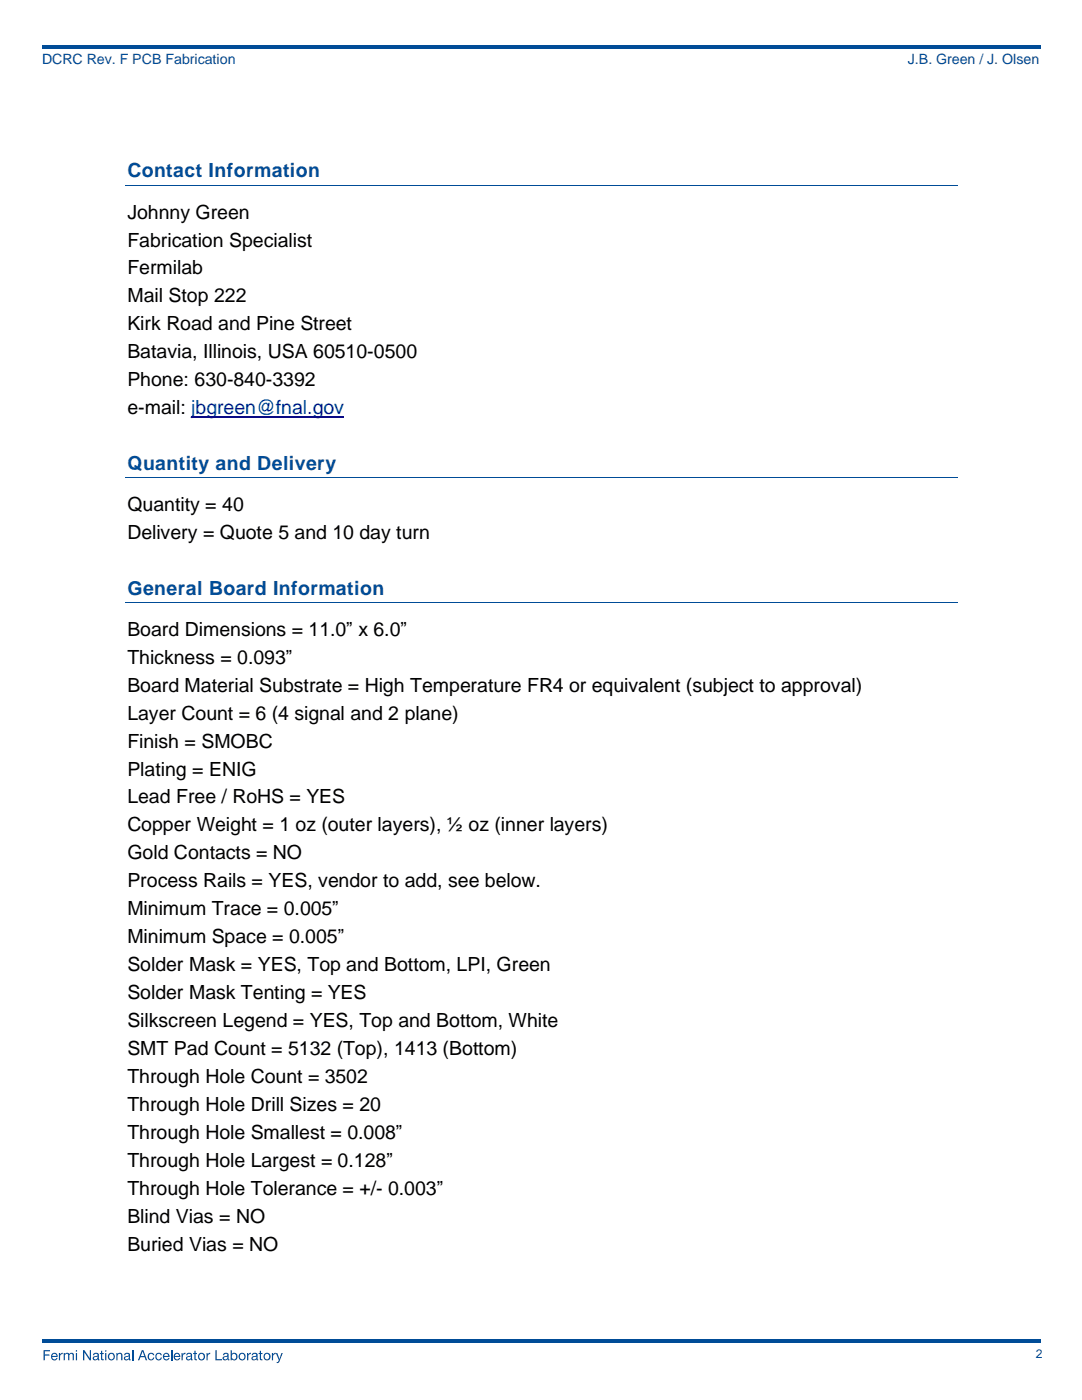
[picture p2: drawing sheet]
<svg xmlns="http://www.w3.org/2000/svg" width="216mm" height="279mm" viewBox="0 0 216 279" stroke-linecap="round" stroke-linejoin="round" font-family="sans-serif">
<defs><g id="words">
<g font-size="3.9" fill="#004c97">
<text x="25.4" y="35.4">Contact Information</text>
<text x="25.4" y="93.8">Quantity and Delivery</text>
<text x="25.4" y="118.7">General Board Information</text>
</g>
<g font-size="3.9">
<text x="25.4" y="43.6">Johnny Green</text>
<text x="25.4" y="49.2">Fabrication Specialist</text>
<text x="25.4" y="54.7">Fermilab</text>
<text x="25.4" y="60.3">Mail Stop 222</text>
<text x="25.4" y="65.9">Kirk Road and Pine Street</text>
<text x="25.4" y="71.5">Batavia, Illinois, USA 60510-0500</text>
<text x="25.4" y="77.1">Phone: 630-840-3392</text>
<text x="25.4" y="82.7">e-mail: jbgreen@fnal.gov</text>
<text x="25.4" y="102">Quantity = 40</text>
<text x="25.4" y="107.5">Delivery = Quote 5 and 10 day turn</text>
<text x="25.4" y="126.9">Board Dimensions = 11.0” x 6.0”</text>
<text x="25.4" y="132.5">Thickness = 0.093”</text>
<text x="25.4" y="138">Board Material Substrate = High Temperature FR4 or equivalent (subject to approval)</text>
<text x="25.4" y="143.6">Layer Count = 6 (4 signal and 2 plane)</text>
<text x="25.4" y="149.2">Finish = SMOBC</text>
<text x="25.4" y="154.8">Plating = ENIG</text>
<text x="25.4" y="160.3">Lead Free / RoHS = YES</text>
<text x="25.4" y="165.9">Copper Weight = 1 oz (outer layers), ½ oz (inner layers)</text>
<text x="25.4" y="171.5">Gold Contacts = NO</text>
<text x="25.4" y="177.1">Process Rails = YES, vendor to add, see below.</text>
<text x="25.4" y="182.7">Minimum Trace = 0.005”</text>
<text x="25.4" y="188.2">Minimum Space = 0.005”</text>
<text x="25.4" y="193.8">Solder Mask = YES, Top and Bottom, LPI, Green</text>
<text x="25.4" y="199.4">Solder Mask Tenting = YES</text>
<text x="25.4" y="205">Silkscreen Legend = YES, Top and Bottom, White</text>
<text x="25.4" y="210.6">SMT Pad Count = 5132 (Top), 1413 (Bottom)</text>
<text x="25.4" y="216.1">Through Hole Count = 3502</text>
<text x="25.4" y="221.7">Through Hole Drill Sizes = 20</text>
<text x="25.4" y="227.3">Through Hole Smallest = 0.008”</text>
<text x="25.4" y="232.9">Through Hole Largest = 0.128”</text>
<text x="25.4" y="238.5">Through Hole Tolerance = +/- 0.003”</text>
<text x="25.4" y="244.1">Blind Vias = NO</text>
<text x="25.4" y="249.6">Buried Vias = NO</text>
</g>
<g font-size="2.8" fill="#004c97">
<text x="8.4" y="12.7">DCRC Rev. F PCB Fabrication</text>
<text x="181.1" y="12.7">J.B. Green / J. Olsen</text>
</g>
<text font-size="2.5" fill="#004c97" x="206.7" y="271.1">2</text>
</g></defs>
<g fill="#004c97">
<path d="M8.4 267.2h199.3v.7h-199.3z"/>
<path d="M8.7 269.5h1.3v.2h-1.1v.6h1v.2h-1v1h-.2z"/>
<path d="M11.7 270h.3v.3l.5-.3v.2a.49 .49 0 0 0-.5 .6v.7h-.3z"/>
<path d="M12.7 270h.2v.2l.5-.2 .4 .2 .1-.1a.49 .49 0 0 1 .8 .3v1.1h-.2l-.1-1.3a.37 .37 0 0 0-.6 .3v1h-.2v-1.2l-.3-.1-.3 .2-.1 1.1h-.2z"/>
<path d="M16.6 269.5h.3l1 1.6v-1.6h.3v2h-.3l-1.1-1.6v1.6h-.2z"/>
<path d="M20.2 269.6h.2v.4h.3v.2h-.3v.9l.3 .2v.2a.36 .36 0 0 1-.5-.3v-1h-.3v-.2h.3z"/>
<path d="M23.2 270h.2v.2a.52 .52 0 0 1 .6-.2 .52 .52 0 0 1 .4 .5v1h-.2v-1l-.1-.3a.43 .43 0 0 0-.7 .5v.8h-.2z"/>
<path d="M26.3 269.5h.3v2h-.3z"/>
<path d="M29.6 270.2a.67 .67 0 0 1 1.2 .3h-.3v-.2a.49 .49 0 0 0-.8 .4 .49 .49 0 0 0 .8 .4v-.2h.3a.69 .69 0 0 1-.9 .6 .69 .69 0 0 1-.4-1.1z"/>
<path d="M31.2 270.2a.65 .65 0 0 1 .6-.2 .65 .65 0 0 1 .5 .5h-.3v-.2a.49 .49 0 0 0-.8 .4 .49 .49 0 0 0 .8 .4v-.2h.3a.7 .7 0 0 1-.9 .6 .7 .7 0 0 1-.4-1.1z"/>
<path d="M34.1 269.5h.2v2h-.2z"/>
<path d="M36.2 270h.2l.1 .3 .5-.3v.2a.48 .48 0 0 0-.5 .6v.7h-.3z"/>
<path d="M38.8 269.6h.2v.4h.3v.2h-.3v.9l.3 .2v.2l-.5-.1v-1.2h-.3v-.2h.3z"/>
<path d="M41.2 270h.2v.3l.5-.3v.2l-.4 .3-.1 1h-.2z"/>
<path d="M43 269.5h.2v1.7h1.1v.3h-1.3z"/>
<path d="M49.3 270h.2v.3l.6-.3v.2a.48 .48 0 0 0-.6 .6v.7h-.2z"/>
<path d="M51.8 269.6h.3v.4h.3v.2h-.3v.9l.3 .2v.2a.36 .36 0 0 1-.6-.3v-1h-.2v-.2h.2z"/>
<path d="M54.3 270h.2v.3l.5-.3v.2a.49 .49 0 0 0-.5 .6v.7h-.2z"/>
<path d="M55 270h.3l.5 1.2 .4-1.2h.2l-.9 2h-.3v-.2h.3l.1-.4z"/>
<path d="M8.4 9h199.3v.7h-199.3z"/>
<path d="M10.4 270.2a.71 .71 0 0 0 0 1.1 .71 .71 0 0 0 1.1-.3h-.3l-.3 .3-.3-.1-.2-.4h1.1a.67 .67 0 0 0-.3-.7 .67 .67 0 0 0-.8 .1zM10.6 270.2a.43 .43 0 0 1 .7 .4h-.9z"/>
<path d="M15.1 270v1.5h.3v-1.5zM15.1 269.5v.3h.3v-.3z"/>
<path d="M18.8 270.9l.7-.2-.2 .5-.4 .1zM18.7 270.1l-.1 .4h.2a.31 .31 0 0 1 .3-.3 .31 .31 0 0 1 .3 .3l-.2 .1a.47 .47 0 0 0-.7 .3 .47 .47 0 0 0 .5 .6l.5-.2v.1h.3l-.1-.1v-.9a.6 .6 0 0 0-1-.3z"/>
<path d="M21 270v1.5h.2v-1.5zM21 269.5v.3h.2v-.3z"/>
<path d="M21.5 270.8a.75 .75 0 0 0 1.5 0 .75 .75 0 0 0-1.5 0zM22 270.2a.52 .52 0 0 1 .7 .5 .52 .52 0 0 1-.7 .5 .66 .66 0 0 1 0-1z"/>
<path d="M25 270.9l.7-.2-.2 .5-.4 .1zM25 270.1l-.2 .4h.2l.2-.3h.3l.2 .2-.3 .2a.47 .47 0 0 0-.6 .3 .47 .47 0 0 0 .4 .6l.5-.2 .1 .1h.3l-.2-1a.6 .6 0 0 0-.9-.3z"/>
<path d="M28.3 269.5l-.8 2h.3l.2-.6h.9l.2 .6h.3l-.8-2zM28.4 269.7l.4 .9h-.7z"/>
<path d="M32.7 270.2a.72 .72 0 0 0 0 1.1 .72 .72 0 0 0 1.1-.3h-.2l-.4 .3-.3-.1-.1-.4h1a.68 .68 0 0 0-.3-.7 .68 .68 0 0 0-.8 .1zM32.9 270.2a.42 .42 0 0 1 .7 .4h-.8z"/>
<path d="M34.8 270.2a.72 .72 0 0 0 .1 1.1 .72 .72 0 0 0 1.1-.3h-.3l-.3 .3-.3-.1-.2-.4h1.1a.68 .68 0 0 0-.3-.7 .68 .68 0 0 0-.9 .1zM35.1 270.2a.42 .42 0 0 1 .6 .4h-.8z"/>
<path d="M37.4 270.9l.7-.2-.2 .5-.4 .1zM37.3 270.1l-.1 .4h.2l.2-.3h.3l.2 .2-.3 .2a.49 .49 0 0 0-.6 .2 .49 .49 0 0 0 .1 .7h.5l.3-.2v.1h.4l-.2-1a.6 .6 0 0 0-1-.3z"/>
<path d="M39.5 270.8a.75 .75 0 0 0 1.5 0 .75 .75 0 0 0-1.5 0zM40 270.2a.51 .51 0 0 1 .6 .5 .51 .51 0 0 1-.6 .5 .64 .64 0 0 1 0-1z"/>
<path d="M44.7 270.9l.7-.2a.44 .44 0 0 1-.2 .5 .44 .44 0 0 1-.5 0zM44.7 270.1l-.2 .4h.2l.2-.3h.3l.2 .2-.2 .2a.56 .56 0 0 0-.7 .7l.4 .2 .5-.2 .1 .1h.3v-.1h-.2v-.9a.57 .57 0 0 0-.9-.3z"/>
<path d="M46.4 270.3a.51 .51 0 0 1 .7 .4 .51 .51 0 0 1-.6 .5 .7 .7 0 0 1-.1-.9zM46 269.5v2h.3v-.2a.69 .69 0 0 0 .9-.1 .69 .69 0 0 0 0-.9 .69 .69 0 0 0-.9-.1v-.7z"/>
<path d="M47.6 270.8a.75 .75 0 0 0 1.5 0 .75 .75 0 0 0-1.5 0zM48.1 270.2a.52 .52 0 0 1 .7 .5 .52 .52 0 0 1-.7 .5 .62 .62 0 0 1 0-1z"/>
<path d="M50.5 270.9l.7-.2-.2 .5-.4 .1zM50.4 270.1l-.2 .4h.3a.31 .31 0 0 1 .3-.3 .31 .31 0 0 1 .3 .3l-.2 .1a.49 .49 0 0 0-.6 .2 .49 .49 0 0 0 .1 .7h.4l.4-.2v.1h.3l-.1-1a.6 .6 0 0 0-1-.3z"/>
<path d="M52.6 270.8a.75 .75 0 0 0 1.5 0 .75 .75 0 0 0-1.5 0zM53 270.2a.51 .51 0 0 1 .7 .5 .51 .51 0 0 1-.7 .5 .64 .64 0 0 1 0-1z"/>
</g>
<path d="M24.9 37h166.1M24.9 95.4h166.1M24.9 120.2h166.1" fill="none" stroke="#004c97" stroke-width=".2"/>
<path d="M38.1 83.2h30.5" fill="none" stroke="#00f" stroke-width=".3"/>
<use href="#words"/>
</svg>
